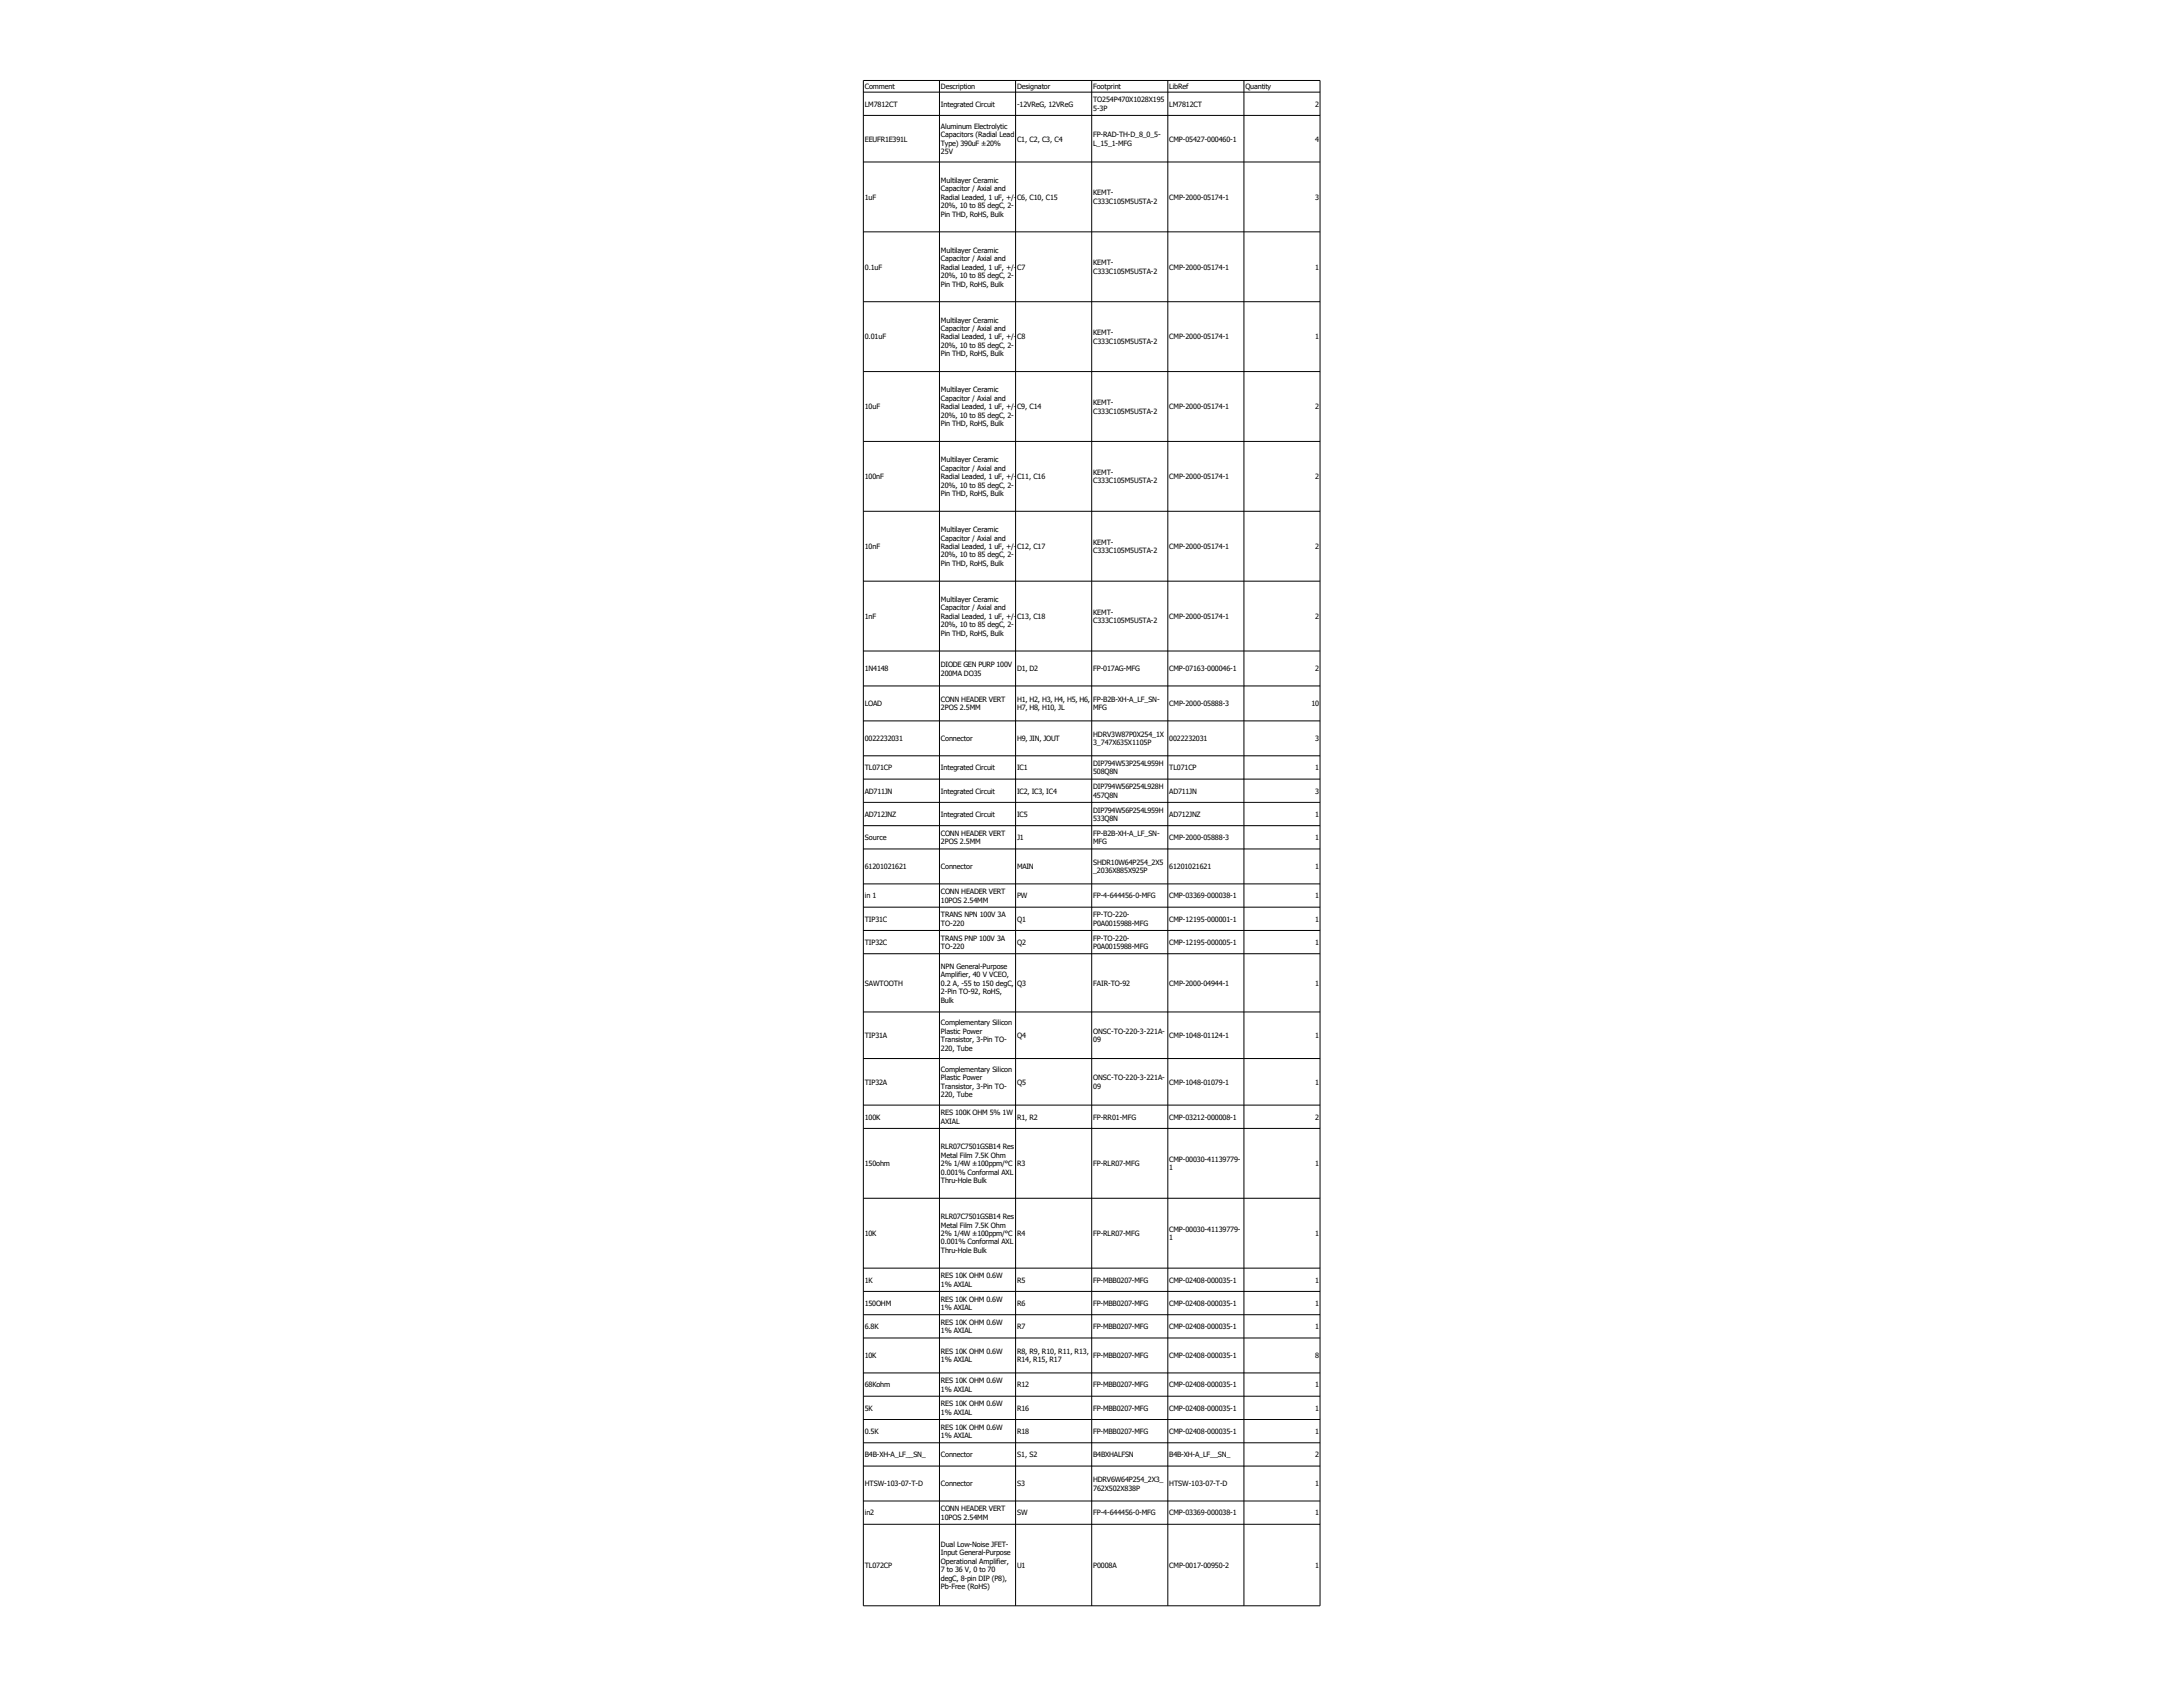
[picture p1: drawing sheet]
<svg xmlns="http://www.w3.org/2000/svg" width="279mm" height="216mm" viewBox="0 0 279 216" stroke-linecap="round" stroke-linejoin="round" font-family="sans-serif">
<defs><g id="words">
<g font-size=".9">
<text x="110.7" y="11.4">Comment</text>
<text x="120.4" y="11.4">Description</text>
<text x="130.2" y="11.4">Designator</text>
<text x="139.9" y="11.4">Footprint</text>
<text x="149.7" y="11.4">LibRef</text>
<text x="159.4" y="11.4">Quantity</text>
<text x="110.7" y="13.6">LM7812CT</text>
<text x="120.4" y="13.6">Integrated Circuit</text>
<text x="120.4" y="16.5">Aluminum Electrolytic</text>
<text x="120.4" y="17.6">Capacitors (Radial Lead</text>
<text x="130.2" y="13.6">-12VReG, 12VReG</text>
<text x="139.9" y="13.1">TO254P470X1028X195</text>
<text x="139.9" y="14.2">5-3P</text>
<text x="139.9" y="17.6">FP-RAD-TH-D_8_0_5-</text>
<text x="149.7" y="13.6">LM7812CT</text>
<text x="168.3" y="13.6">2</text>
<text x="110.7" y="18.1">EEUFR1E391L</text>
<text x="120.4" y="18.7">Type) 390uF ±20%</text>
<text x="120.4" y="19.7">25V</text>
<text x="120.4" y="23.4">Multilayer Ceramic</text>
<text x="130.2" y="18.1">C1, C2, C3, C4</text>
<text x="139.9" y="18.7">L_15_1-MFG</text>
<text x="149.7" y="18.1">CMP-05427-000460-1</text>
<text x="168.3" y="18.1">4</text>
<text x="110.7" y="25.6">1uF</text>
<text x="120.4" y="24.5">Capacitor / Axial and</text>
<text x="120.4" y="25.6">Radial Leaded, 1 uF, +/-</text>
<text x="120.4" y="26.6">20%, 10 to 85 degC, 2-</text>
<text x="120.4" y="27.7">Pin THD, RoHS, Bulk</text>
<text x="130.2" y="25.6">C6, C10, C15</text>
<text x="139.9" y="25">KEMT-</text>
<text x="139.9" y="26.1">C333C105M5U5TA-2</text>
<text x="149.7" y="25.6">CMP-2000-05174-1</text>
<text x="168.3" y="25.6">3</text>
<text x="110.7" y="34.5">0.1uF</text>
<text x="120.4" y="32.3">Multilayer Ceramic</text>
<text x="120.4" y="33.4">Capacitor / Axial and</text>
<text x="120.4" y="34.5">Radial Leaded, 1 uF, +/-</text>
<text x="120.4" y="35.6">20%, 10 to 85 degC, 2-</text>
<text x="130.2" y="34.5">C7</text>
<text x="139.9" y="34">KEMT-</text>
<text x="139.9" y="35">C333C105M5U5TA-2</text>
<text x="149.7" y="34.5">CMP-2000-05174-1</text>
<text x="168.3" y="34.5">1</text>
<text x="120.4" y="36.7">Pin THD, RoHS, Bulk</text>
<text x="120.4" y="41.3">Multilayer Ceramic</text>
<text x="110.7" y="43.4">0.01uF</text>
<text x="120.4" y="42.4">Capacitor / Axial and</text>
<text x="120.4" y="43.4">Radial Leaded, 1 uF, +/-</text>
<text x="120.4" y="44.5">20%, 10 to 85 degC, 2-</text>
<text x="120.4" y="45.6">Pin THD, RoHS, Bulk</text>
<text x="130.2" y="43.4">C8</text>
<text x="139.9" y="42.9">KEMT-</text>
<text x="139.9" y="44">C333C105M5U5TA-2</text>
<text x="149.7" y="43.4">CMP-2000-05174-1</text>
<text x="168.3" y="43.4">1</text>
<text x="110.7" y="52.4">10uF</text>
<text x="120.4" y="50.2">Multilayer Ceramic</text>
<text x="120.4" y="51.3">Capacitor / Axial and</text>
<text x="120.4" y="52.4">Radial Leaded, 1 uF, +/-</text>
<text x="120.4" y="53.5">20%, 10 to 85 degC, 2-</text>
<text x="130.2" y="52.4">C9, C14</text>
<text x="139.9" y="51.8">KEMT-</text>
<text x="139.9" y="52.9">C333C105M5U5TA-2</text>
<text x="149.7" y="52.4">CMP-2000-05174-1</text>
<text x="168.3" y="52.4">2</text>
<text x="120.4" y="54.5">Pin THD, RoHS, Bulk</text>
<text x="120.4" y="59.2">Multilayer Ceramic</text>
<text x="110.7" y="61.3">100nF</text>
<text x="120.4" y="60.2">Capacitor / Axial and</text>
<text x="120.4" y="61.3">Radial Leaded, 1 uF, +/-</text>
<text x="120.4" y="62.4">20%, 10 to 85 degC, 2-</text>
<text x="120.4" y="63.5">Pin THD, RoHS, Bulk</text>
<text x="130.2" y="61.3">C11, C16</text>
<text x="139.9" y="60.8">KEMT-</text>
<text x="139.9" y="61.9">C333C105M5U5TA-2</text>
<text x="149.7" y="61.3">CMP-2000-05174-1</text>
<text x="168.3" y="61.3">2</text>
<text x="110.7" y="70.3">10nF</text>
<text x="120.4" y="68.1">Multilayer Ceramic</text>
<text x="120.4" y="69.2">Capacitor / Axial and</text>
<text x="120.4" y="70.3">Radial Leaded, 1 uF, +/-</text>
<text x="120.4" y="71.3">20%, 10 to 85 degC, 2-</text>
<text x="130.2" y="70.3">C12, C17</text>
<text x="139.9" y="69.7">KEMT-</text>
<text x="139.9" y="70.8">C333C105M5U5TA-2</text>
<text x="149.7" y="70.3">CMP-2000-05174-1</text>
<text x="168.3" y="70.3">2</text>
<text x="120.4" y="72.4">Pin THD, RoHS, Bulk</text>
<text x="120.4" y="77">Multilayer Ceramic</text>
<text x="110.7" y="79.2">1nF</text>
<text x="120.4" y="78.1">Capacitor / Axial and</text>
<text x="120.4" y="79.2">Radial Leaded, 1 uF, +/-</text>
<text x="120.4" y="80.3">20%, 10 to 85 degC, 2-</text>
<text x="120.4" y="81.4">Pin THD, RoHS, Bulk</text>
<text x="130.2" y="79.2">C13, C18</text>
<text x="139.9" y="78.7">KEMT-</text>
<text x="139.9" y="79.7">C333C105M5U5TA-2</text>
<text x="149.7" y="79.2">CMP-2000-05174-1</text>
<text x="168.3" y="79.2">2</text>
<text x="110.7" y="85.9">1N4148</text>
<text x="120.4" y="85.4">DIODE GEN PURP 100V</text>
<text x="120.4" y="86.5">200MA DO35</text>
<text x="120.4" y="89.8">CONN HEADER VERT</text>
<text x="130.2" y="85.9">D1, D2</text>
<text x="130.2" y="89.8">H1, H2, H3, H4, H5, H6,</text>
<text x="139.9" y="85.9">FP-017AG-MFG</text>
<text x="139.9" y="89.8">FP-B2B-XH-A_LF_SN-</text>
<text x="149.7" y="85.9">CMP-07163-000046-1</text>
<text x="168.3" y="85.9">2</text>
<text x="110.7" y="90.4">LOAD</text>
<text x="110.7" y="94.9">0022232031</text>
<text x="120.4" y="90.9">2POS 2.5MM</text>
<text x="120.4" y="94.9">Connector</text>
<text x="130.2" y="90.9">H7, H8, H10, JL</text>
<text x="130.2" y="94.9">H9, JIN, JOUT</text>
<text x="139.9" y="90.9">MFG</text>
<text x="139.9" y="94.3">HDRV3W87P0X254_1X</text>
<text x="139.9" y="95.4">3_747X635X1105P</text>
<text x="149.7" y="90.4">CMP-2000-05888-3</text>
<text x="149.7" y="94.9">0022232031</text>
<text x="167.8" y="90.4">10</text>
<text x="168.3" y="94.9">3</text>
<text x="110.7" y="98.6">TL071CP</text>
<text x="110.7" y="101.6">AD711JN</text>
<text x="120.4" y="98.6">Integrated Circuit</text>
<text x="120.4" y="101.6">Integrated Circuit</text>
<text x="130.2" y="98.6">IC1</text>
<text x="130.2" y="101.6">IC2, IC3, IC4</text>
<text x="139.9" y="98">DIP794W53P254L959H</text>
<text x="139.9" y="99.1">508Q8N</text>
<text x="139.9" y="101">DIP794W56P254L928H</text>
<text x="149.7" y="98.6">TL071CP</text>
<text x="149.7" y="101.6">AD711JN</text>
<text x="168.3" y="98.6">1</text>
<text x="168.3" y="101.6">3</text>
<text x="110.7" y="104.5">AD712JNZ</text>
<text x="110.7" y="107.5">Source</text>
<text x="120.4" y="104.5">Integrated Circuit</text>
<text x="120.4" y="107">CONN HEADER VERT</text>
<text x="130.2" y="104.5">IC5</text>
<text x="130.2" y="107.5">J1</text>
<text x="139.9" y="102.1">457Q8N</text>
<text x="139.9" y="104">DIP794W56P254L959H</text>
<text x="139.9" y="105.1">533Q8N</text>
<text x="139.9" y="107">FP-B2B-XH-A_LF_SN-</text>
<text x="149.7" y="104.5">AD712JNZ</text>
<text x="149.7" y="107.5">CMP-2000-05888-3</text>
<text x="168.3" y="104.5">1</text>
<text x="168.3" y="107.5">1</text>
<text x="110.7" y="111.2">61201021621</text>
<text x="120.4" y="108.1">2POS 2.5MM</text>
<text x="120.4" y="111.2">Connector</text>
<text x="130.2" y="111.2">MAIN</text>
<text x="139.9" y="108.1">MFG</text>
<text x="139.9" y="110.7">SHDR10W64P254_2X5</text>
<text x="139.9" y="111.8">_2036X885X925P</text>
<text x="149.7" y="111.2">61201021621</text>
<text x="168.3" y="111.2">1</text>
<text x="110.7" y="115">in 1</text>
<text x="110.7" y="117.9">TIP31C</text>
<text x="120.4" y="114.4">CONN HEADER VERT</text>
<text x="120.4" y="115.5">10POS 2.54MM</text>
<text x="120.4" y="117.4">TRANS NPN 100V 3A</text>
<text x="120.4" y="118.5">TO-220</text>
<text x="130.2" y="115">PW</text>
<text x="130.2" y="117.9">Q1</text>
<text x="139.9" y="115">FP-4-644456-0-MFG</text>
<text x="139.9" y="117.4">FP-TO-220-</text>
<text x="139.9" y="118.5">P0A0015988-MFG</text>
<text x="149.7" y="115">CMP-03369-000038-1</text>
<text x="149.7" y="117.9">CMP-12195-000001-1</text>
<text x="168.3" y="115">1</text>
<text x="168.3" y="117.9">1</text>
<text x="110.7" y="120.9">TIP32C</text>
<text x="120.4" y="120.4">TRANS PNP 100V 3A</text>
<text x="120.4" y="121.5">TO-220</text>
<text x="120.4" y="124">NPN General-Purpose</text>
<text x="120.4" y="125.1">Amplifier, 40 V VCEO,</text>
<text x="130.2" y="120.9">Q2</text>
<text x="139.9" y="120.4">FP-TO-220-</text>
<text x="139.9" y="121.5">P0A0015988-MFG</text>
<text x="149.7" y="120.9">CMP-12195-000005-1</text>
<text x="168.3" y="120.9">1</text>
<text x="110.7" y="126.1">SAWTOOTH</text>
<text x="120.4" y="126.1">0.2 A, -55 to 150 degC,</text>
<text x="120.4" y="127.2">2-Pin TO-92, RoHS,</text>
<text x="120.4" y="128.3">Bulk</text>
<text x="120.4" y="131.2">Complementary Silicon</text>
<text x="130.2" y="126.1">Q3</text>
<text x="139.9" y="126.1">FAIR-TO-92</text>
<text x="149.7" y="126.1">CMP-2000-04944-1</text>
<text x="168.3" y="126.1">1</text>
<text x="110.7" y="132.8">TIP31A</text>
<text x="120.4" y="132.3">Plastic Power</text>
<text x="120.4" y="133.4">Transistor, 3-Pin TO-</text>
<text x="120.4" y="134.5">220, Tube</text>
<text x="120.4" y="137.2">Complementary Silicon</text>
<text x="130.2" y="132.8">Q4</text>
<text x="139.9" y="132.3">ONSC-TO-220-3-221A-</text>
<text x="139.9" y="133.4">09</text>
<text x="149.7" y="132.8">CMP-1048-01124-1</text>
<text x="168.3" y="132.8">1</text>
<text x="110.7" y="138.8">TIP32A</text>
<text x="110.7" y="143.3">100K</text>
<text x="120.4" y="138.3">Plastic Power</text>
<text x="120.4" y="139.4">Transistor, 3-Pin TO-</text>
<text x="120.4" y="140.4">220, Tube</text>
<text x="120.4" y="142.7">RES 100K OHM 5% 1W</text>
<text x="120.4" y="143.8">AXIAL</text>
<text x="130.2" y="138.8">Q5</text>
<text x="130.2" y="143.3">R1, R2</text>
<text x="139.9" y="138.3">ONSC-TO-220-3-221A-</text>
<text x="139.9" y="139.4">09</text>
<text x="139.9" y="143.3">FP-RR01-MFG</text>
<text x="149.7" y="138.8">CMP-1048-01079-1</text>
<text x="149.7" y="143.3">CMP-03212-000008-1</text>
<text x="168.3" y="138.8">1</text>
<text x="168.3" y="143.3">2</text>
<text x="110.7" y="149.2">150ohm</text>
<text x="120.4" y="147.1">RLR07C7501GSB14 Res</text>
<text x="120.4" y="148.2">Metal Film 7.5K Ohm</text>
<text x="120.4" y="149.2">2% 1/4W ±100ppm/°C</text>
<text x="130.2" y="149.2">R3</text>
<text x="139.9" y="149.2">FP-RLR07-MFG</text>
<text x="149.7" y="148.7">CMP-00030-41139779-</text>
<text x="149.7" y="149.8">1</text>
<text x="168.3" y="149.2">1</text>
<text x="120.4" y="150.3">0.001% Conformal AXL</text>
<text x="120.4" y="151.4">Thru-Hole Bulk</text>
<text x="110.7" y="158.2">10K</text>
<text x="120.4" y="156">RLR07C7501GSB14 Res</text>
<text x="120.4" y="157.1">Metal Film 7.5K Ohm</text>
<text x="120.4" y="158.2">2% 1/4W ±100ppm/°C</text>
<text x="120.4" y="159.3">0.001% Conformal AXL</text>
<text x="120.4" y="160.3">Thru-Hole Bulk</text>
<text x="130.2" y="158.2">R4</text>
<text x="139.9" y="158.2">FP-RLR07-MFG</text>
<text x="149.7" y="157.6">CMP-00030-41139779-</text>
<text x="149.7" y="158.7">1</text>
<text x="168.3" y="158.2">1</text>
<text x="110.7" y="164.1">1K</text>
<text x="110.7" y="167.1">150OHM</text>
<text x="120.4" y="163.6">RES 10K OHM 0.6W</text>
<text x="120.4" y="164.7">1% AXIAL</text>
<text x="120.4" y="166.6">RES 10K OHM 0.6W</text>
<text x="120.4" y="167.7">1% AXIAL</text>
<text x="130.2" y="164.1">R5</text>
<text x="130.2" y="167.1">R6</text>
<text x="139.9" y="164.1">FP-MBB0207-MFG</text>
<text x="139.9" y="167.1">FP-MBB0207-MFG</text>
<text x="149.7" y="164.1">CMP-02408-000035-1</text>
<text x="149.7" y="167.1">CMP-02408-000035-1</text>
<text x="168.3" y="164.1">1</text>
<text x="168.3" y="167.1">1</text>
<text x="110.7" y="170.1">6.8K</text>
<text x="110.7" y="173.8">10K</text>
<text x="120.4" y="169.6">RES 10K OHM 0.6W</text>
<text x="120.4" y="170.6">1% AXIAL</text>
<text x="120.4" y="173.3">RES 10K OHM 0.6W</text>
<text x="130.2" y="170.1">R7</text>
<text x="130.2" y="173.3">R8, R9, R10, R11, R13,</text>
<text x="139.9" y="170.1">FP-MBB0207-MFG</text>
<text x="139.9" y="173.8">FP-MBB0207-MFG</text>
<text x="149.7" y="170.1">CMP-02408-000035-1</text>
<text x="149.7" y="173.8">CMP-02408-000035-1</text>
<text x="168.3" y="170.1">1</text>
<text x="168.3" y="173.8">8</text>
<text x="110.7" y="177.6">68Kohm</text>
<text x="120.4" y="174.4">1% AXIAL</text>
<text x="120.4" y="177">RES 10K OHM 0.6W</text>
<text x="120.4" y="178.1">1% AXIAL</text>
<text x="120.4" y="180">RES 10K OHM 0.6W</text>
<text x="130.2" y="174.4">R14, R15, R17</text>
<text x="130.2" y="177.6">R12</text>
<text x="139.9" y="177.6">FP-MBB0207-MFG</text>
<text x="149.7" y="177.6">CMP-02408-000035-1</text>
<text x="168.3" y="177.6">1</text>
<text x="110.7" y="180.5">5K</text>
<text x="110.7" y="183.5">0.5K</text>
<text x="120.4" y="181.1">1% AXIAL</text>
<text x="120.4" y="183">RES 10K OHM 0.6W</text>
<text x="120.4" y="184.1">1% AXIAL</text>
<text x="130.2" y="180.5">R16</text>
<text x="130.2" y="183.5">R18</text>
<text x="139.9" y="180.5">FP-MBB0207-MFG</text>
<text x="139.9" y="183.5">FP-MBB0207-MFG</text>
<text x="149.7" y="180.5">CMP-02408-000035-1</text>
<text x="149.7" y="183.5">CMP-02408-000035-1</text>
<text x="168.3" y="180.5">1</text>
<text x="168.3" y="183.5">1</text>
<text x="110.7" y="186.5">B4B-XH-A_LF__SN_</text>
<text x="110.7" y="190.2">HTSW-103-07-T-D</text>
<text x="120.4" y="186.5">Connector</text>
<text x="120.4" y="190.2">Connector</text>
<text x="130.2" y="186.5">S1, S2</text>
<text x="130.2" y="190.2">S3</text>
<text x="139.9" y="186.5">B4BXHALFSN</text>
<text x="139.9" y="189.7">HDRV6W64P254_2X3_</text>
<text x="139.9" y="190.8">762X502X838P</text>
<text x="149.7" y="186.5">B4B-XH-A_LF__SN_</text>
<text x="149.7" y="190.2">HTSW-103-07-T-D</text>
<text x="168.3" y="186.5">2</text>
<text x="168.3" y="190.2">1</text>
<text x="110.7" y="193.9">in2</text>
<text x="120.4" y="193.4">CONN HEADER VERT</text>
<text x="120.4" y="194.5">10POS 2.54MM</text>
<text x="120.4" y="197.9">Dual Low-Noise JFET-</text>
<text x="130.2" y="193.9">SW</text>
<text x="139.9" y="193.9">FP-4-644456-0-MFG</text>
<text x="149.7" y="193.9">CMP-03369-000038-1</text>
<text x="168.3" y="193.9">1</text>
<text x="110.7" y="200.7">TL072CP</text>
<text x="120.4" y="199">Input General-Purpose</text>
<text x="120.4" y="200.1">Operational Amplifier,</text>
<text x="120.4" y="201.2">7 to 36 V, 0 to 70</text>
<text x="120.4" y="202.3">degC, 8-pin DIP (P8),</text>
<text x="120.4" y="203.4">Pb-Free (RoHS)</text>
<text x="130.2" y="200.7">U1</text>
<text x="139.9" y="200.7">P0008A</text>
<text x="149.7" y="200.7">CMP-0017-00950-2</text>
<text x="168.3" y="200.7">1</text>
</g>
</g></defs>
<g fill="none" stroke="#000" stroke-width=".13">
<path d="M110.5 10.3h58.5v195.2h-58.5zM110.5 11.8h58.5M110.5 14.8h58.5M120.2 10.3v195.2M130 10.3v195.2M139.7 10.3v195.2M149.5 10.3v195.2M159.2 10.3v195.2M110.5 20.7h58.5M110.5 29.7h58.5M110.5 38.6h58.5M110.5 47.6h58.5"/>
<path d="M110.5 56.5h58.5M110.5 65.4h58.5M110.5 74.4h58.5M110.5 83.3h58.5M110.5 87.8h58.5M110.5 92.3h58.5M110.5 96.7h58.5M110.5 99.7h58.5M110.5 102.7h58.5M110.5 105.7h58.5M110.5 108.6h58.5M110.5 113.1h58.5"/>
<path d="M110.5 116.1h58.5M110.5 119.1h58.5M110.5 122.1h58.5M110.5 129.5h58.5M110.5 135.5h58.5M110.5 141.4h58.5M110.5 144.4h58.5M110.5 153.4h58.5M110.5 162.3h58.5M110.5 165.3h58.5M110.5 168.3h58.5M110.5 171.2h58.5"/>
<path d="M110.5 175.7h58.5M110.5 178.7h58.5M110.5 181.7h58.5M110.5 184.6h58.5M110.5 187.6h58.5M110.5 192.1h58.5M110.5 195.1h58.5"/>
</g>
<use href="#words"/>
</svg>
